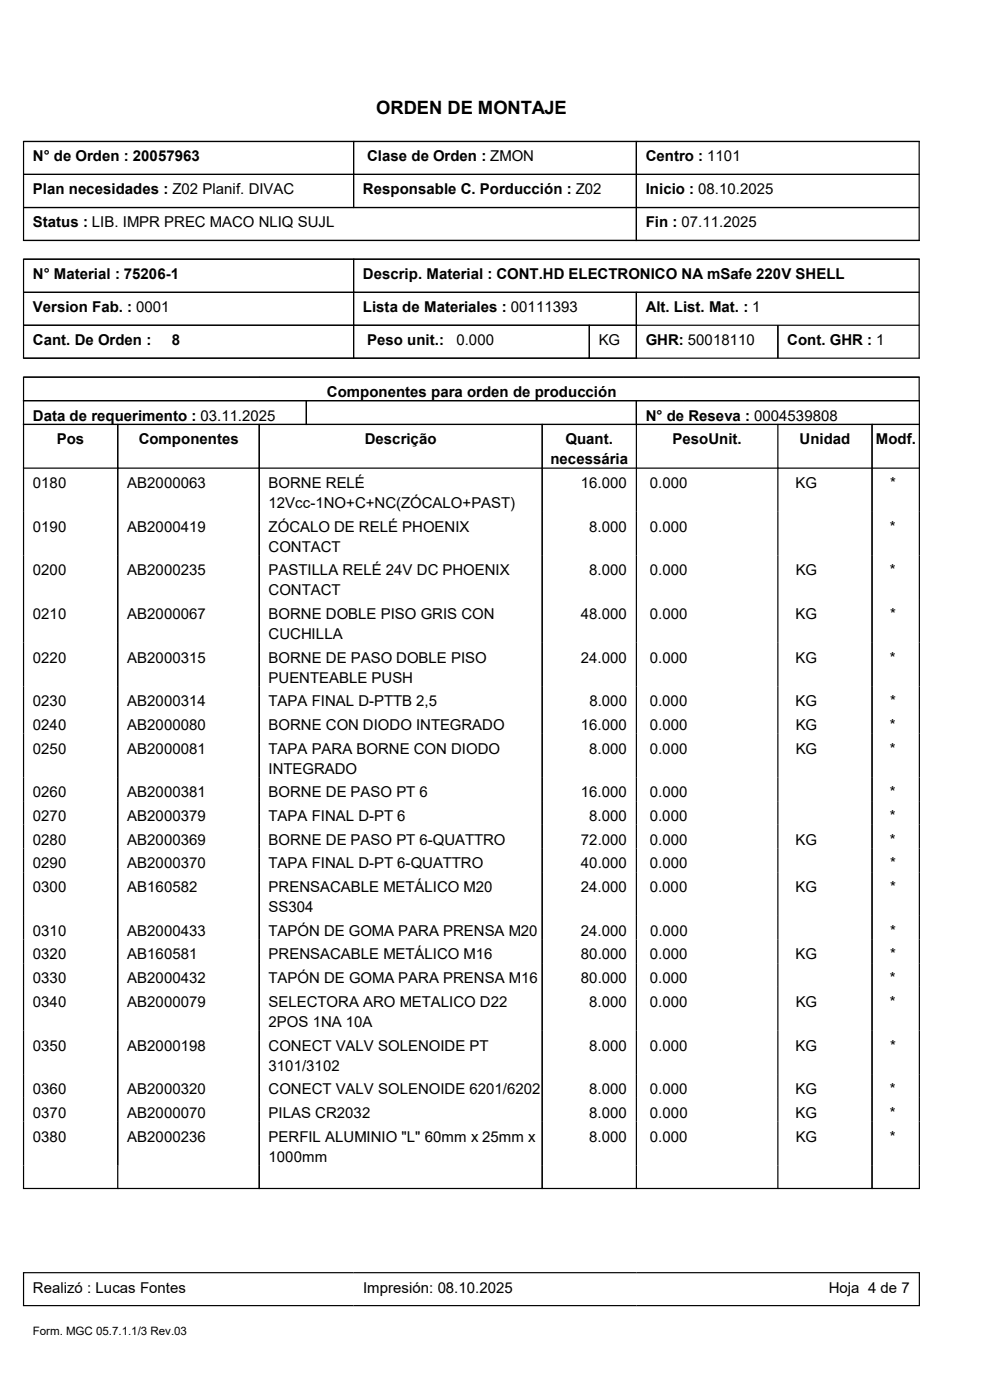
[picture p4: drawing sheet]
<svg xmlns="http://www.w3.org/2000/svg" width="210mm" height="297mm" viewBox="0 0 210 297" stroke-linecap="round" stroke-linejoin="round" font-family="sans-serif">
<defs><g id="words">
<text font-size="3.9" x="79.8" y="24.3">ORDEN DE MONTAJE</text>
<g font-size="3.2">
<text x="7" y="34.2">N° de Orden : 20057963</text>
<text x="77.9" y="34.2">Clase de Orden : ZMON</text>
<text x="137" y="34.2">Centro : 1101</text>
<text x="7" y="41.2">Plan necesidades : Z02 Planif. DIVAC</text>
<text x="77" y="41.2">Responsable C. Porducción : Z02</text>
<text x="137" y="41.2">Inicio : 08.10.2025</text>
<text x="7" y="48.3">Status : LIB. IMPR PREC MACO NLIQ SUJL</text>
<text x="137" y="48.3">Fin : 07.11.2025</text>
<text x="7" y="59.2">N° Material : 75206-1</text>
<text x="77" y="59.2">Descrip. Material : CONT.HD ELECTRONICO NA mSafe 220V SHELL</text>
<text x="7" y="66.3">Version Fab. : 0001</text>
<text x="77" y="66.3">Lista de Materiales : 00111393</text>
<text x="137" y="66.3">Alt. List. Mat. : 1</text>
<text x="7" y="73.2">Cant. De Orden :</text>
<text x="36.4" y="73.2">8</text>
<text x="77.9" y="73.2">Peso unit.:</text>
<text x="96.8" y="73.2">0.000</text>
<text x="127" y="73.2">KG</text>
<text x="137" y="73.2">GHR: 50018110</text>
<text x="167" y="73.2">Cont. GHR : 1</text>
<text x="7" y="89.2">Data de requerimento : 03.11.2025</text>
<text x="69.3" y="84.2">Componentes para orden de producción</text>
<text x="137" y="89.2">N° de Reseva : 0004539808</text>
<text x="12.1" y="94.3">Pos</text>
<text x="29.4" y="94.3">Componentes</text>
<text x="77.4" y="94.3">Descrição</text>
<text x="120" y="94.3">Quant.</text>
<text x="142.7" y="94.3">PesoUnit.</text>
<text x="169.6" y="94.3">Unidad</text>
<text x="185.8" y="94.3">Modf.</text>
<text x="116.8" y="98.5">necessária</text>
<text x="7" y="103.5">0180</text>
<text x="27" y="103.5">AB2000063</text>
<text x="57" y="103.5">BORNE RELÉ</text>
<text x="57" y="107.8">12Vcc-1NO+C+NC(ZÓCALO+PAST)</text>
<text x="123.2" y="103.5">16.000</text>
<text x="137.9" y="103.5">0.000</text>
<text x="168.8" y="103.5">KG</text>
<text x="188.8" y="103.5">*</text>
<text x="7" y="112.8">0190</text>
<text x="27" y="112.8">AB2000419</text>
<text x="57" y="112.8">ZÓCALO DE RELÉ PHOENIX</text>
<text x="125" y="112.8">8.000</text>
<text x="137.9" y="112.8">0.000</text>
<text x="188.8" y="112.8">*</text>
<text x="57" y="117.1">CONTACT</text>
<text x="7" y="122">0200</text>
<text x="27" y="122">AB2000235</text>
<text x="57" y="122">PASTILLA RELÉ 24V DC PHOENIX</text>
<text x="125" y="122">8.000</text>
<text x="137.9" y="122">0.000</text>
<text x="168.8" y="122">KG</text>
<text x="188.8" y="122">*</text>
<text x="7" y="131.3">0210</text>
<text x="27" y="131.3">AB2000067</text>
<text x="57" y="131.3">BORNE DOBLE PISO GRIS CON</text>
<text x="57" y="126.3">CONTACT</text>
<text x="123.2" y="131.3">48.000</text>
<text x="137.9" y="131.3">0.000</text>
<text x="168.7" y="131.3">KG</text>
<text x="188.8" y="131.3">*</text>
<text x="57" y="135.6">CUCHILLA</text>
<text x="7" y="140.6">0220</text>
<text x="27" y="140.6">AB2000315</text>
<text x="57" y="140.6">BORNE DE PASO DOBLE PISO</text>
<text x="123.2" y="140.6">24.000</text>
<text x="137.9" y="140.6">0.000</text>
<text x="168.8" y="140.6">KG</text>
<text x="188.8" y="140.6">*</text>
<text x="7" y="149.9">0230</text>
<text x="27" y="149.9">AB2000314</text>
<text x="57" y="149.9">TAPA FINAL D-PTTB 2,5</text>
<text x="57" y="144.8">PUENTEABLE PUSH</text>
<text x="125" y="149.9">8.000</text>
<text x="137.9" y="149.9">0.000</text>
<text x="168.8" y="149.9">KG</text>
<text x="188.8" y="149.9">*</text>
<text x="7" y="154.9">0240</text>
<text x="27" y="154.9">AB2000080</text>
<text x="57" y="154.9">BORNE CON DIODO INTEGRADO</text>
<text x="123.2" y="154.9">16.000</text>
<text x="137.9" y="154.9">0.000</text>
<text x="168.8" y="154.9">KG</text>
<text x="188.8" y="154.9">*</text>
<text x="7" y="159.9">0250</text>
<text x="27" y="159.9">AB2000081</text>
<text x="57" y="159.9">TAPA PARA BORNE CON DIODO</text>
<text x="125" y="159.9">8.000</text>
<text x="137.8" y="159.9">0.000</text>
<text x="168.8" y="159.9">KG</text>
<text x="188.8" y="159.9">*</text>
<text x="57" y="164.1">INTEGRADO</text>
<text x="7" y="169.2">0260</text>
<text x="27" y="169.2">AB2000381</text>
<text x="57" y="169.2">BORNE DE PASO PT 6</text>
<text x="123.2" y="169.2">16.000</text>
<text x="137.9" y="169.2">0.000</text>
<text x="188.8" y="169.2">*</text>
<text x="7" y="174.2">0270</text>
<text x="7" y="179.2">0280</text>
<text x="27" y="174.2">AB2000379</text>
<text x="27" y="179.2">AB2000369</text>
<text x="57" y="174.2">TAPA FINAL D-PT 6</text>
<text x="57" y="179.2">BORNE DE PASO PT 6-QUATTRO</text>
<text x="123.2" y="179.2">72.000</text>
<text x="125" y="174.2">8.000</text>
<text x="137.8" y="174.2">0.000</text>
<text x="137.9" y="179.2">0.000</text>
<text x="168.8" y="179.2">KG</text>
<text x="188.8" y="179.2">*</text>
<text x="188.8" y="174.2">*</text>
<text x="7" y="184.2">0290</text>
<text x="27" y="184.2">AB2000370</text>
<text x="57" y="184.2">TAPA FINAL D-PT 6-QUATTRO</text>
<text x="123.2" y="184.2">40.000</text>
<text x="137.9" y="184.2">0.000</text>
<text x="188.8" y="184.2">*</text>
<text x="7" y="189.3">0300</text>
<text x="27" y="189.3">AB160582</text>
<text x="57" y="189.3">PRENSACABLE METÁLICO M20</text>
<text x="123.2" y="189.3">24.000</text>
<text x="137.9" y="189.3">0.000</text>
<text x="168.8" y="189.3">KG</text>
<text x="188.8" y="189.3">*</text>
<text x="57" y="193.5">SS304</text>
<text x="7" y="198.5">0310</text>
<text x="7" y="203.5">0320</text>
<text x="27" y="198.5">AB2000433</text>
<text x="27" y="203.5">AB160581</text>
<text x="57" y="198.5">TAPÓN DE GOMA PARA PRENSA M20</text>
<text x="57" y="203.5">PRENSACABLE METÁLICO M16</text>
<text x="123.2" y="203.5">80.000</text>
<text x="123.2" y="198.5">24.000</text>
<text x="137.9" y="203.5">0.000</text>
<text x="137.9" y="198.5">0.000</text>
<text x="168.7" y="203.5">KG</text>
<text x="188.8" y="203.5">*</text>
<text x="188.8" y="198.5">*</text>
<text x="7" y="208.6">0330</text>
<text x="27" y="208.6">AB2000432</text>
<text x="57" y="208.6">TAPÓN DE GOMA PARA PRENSA M16</text>
<text x="123.2" y="208.6">80.000</text>
<text x="137.9" y="208.6">0.000</text>
<text x="188.8" y="208.6">*</text>
<text x="7" y="213.6">0340</text>
<text x="27" y="213.6">AB2000079</text>
<text x="57" y="213.6">SELECTORA ARO METALICO D22</text>
<text x="125" y="213.6">8.000</text>
<text x="137.9" y="213.6">0.000</text>
<text x="168.8" y="213.6">KG</text>
<text x="188.8" y="213.6">*</text>
<text x="57" y="217.8">2POS 1NA 10A</text>
<text x="7" y="222.9">0350</text>
<text x="27" y="222.9">AB2000198</text>
<text x="57" y="222.9">CONECT VALV SOLENOIDE PT</text>
<text x="57" y="227.1">3101/3102</text>
<text x="125" y="222.9">8.000</text>
<text x="137.9" y="222.9">0.000</text>
<text x="168.7" y="222.9">KG</text>
<text x="188.8" y="222.9">*</text>
<text x="7" y="232.1">0360</text>
<text x="27" y="232.1">AB2000320</text>
<text x="57" y="232.1">CONECT VALV SOLENOIDE 6201/6202</text>
<text x="125" y="232.1">8.000</text>
<text x="137.9" y="232.1">0.000</text>
<text x="168.8" y="232.1">KG</text>
<text x="188.8" y="232.1">*</text>
<text x="7" y="237.2">0370</text>
<text x="27" y="237.2">AB2000070</text>
<text x="57" y="237.2">PILAS CR2032</text>
<text x="125" y="237.2">8.000</text>
<text x="137.9" y="237.2">0.000</text>
<text x="168.8" y="237.2">KG</text>
<text x="188.8" y="237.2">*</text>
<text x="7" y="242.2">0380</text>
<text x="27" y="242.2">AB2000236</text>
<text x="57" y="242.2">PERFIL ALUMINIO &quot;L&quot; 60mm x 25mm x</text>
<text x="125" y="242.2">8.000</text>
<text x="137.9" y="242.2">0.000</text>
<text x="168.8" y="242.2">KG</text>
<text x="188.8" y="242.2">*</text>
<text x="57" y="246.4">1000mm</text>
<text x="7" y="274.2">Realizó : Lucas Fontes</text>
<text x="77" y="274.2">Impresión: 08.10.2025</text>
<text x="175.8" y="274.2">Hoja 4 de 7</text>
</g>
<text font-size="2.5" x="7" y="283.2">Form. MGC 05.7.1.1/3 Rev.03</text>
</g></defs>
<g fill="none" stroke="#000" stroke-width=".25">
<path d="M4.9 30h190.3M5 37h190M5 30v21M75 30v14M135 30v21M195 30v21M4.9 51h190.3M4.9 55h190.3M5 44h190M5 55v21M75 55v21M195 55v21"/>
<path d="M4.9 76h190.3M5 62h190M5 69h190M125 69v7M135 62v14M165 69v7M4.9 80h190.3M4.9 85h190.3M4.9 90h190.3M4.9 99.3h190.3M5 80v172.1M25 90v162.1"/>
<path d="M55 90v162.1M65 85v5M115 90v162.1M135 85v167.1M165 90v162.1M185 90v162.1M195 80v172.1M4.9 252.1h190.3M4.9 270h190.3M4.9 277h190.3M5 270v7M195 270v7"/>
</g>
<use href="#words"/>
</svg>
